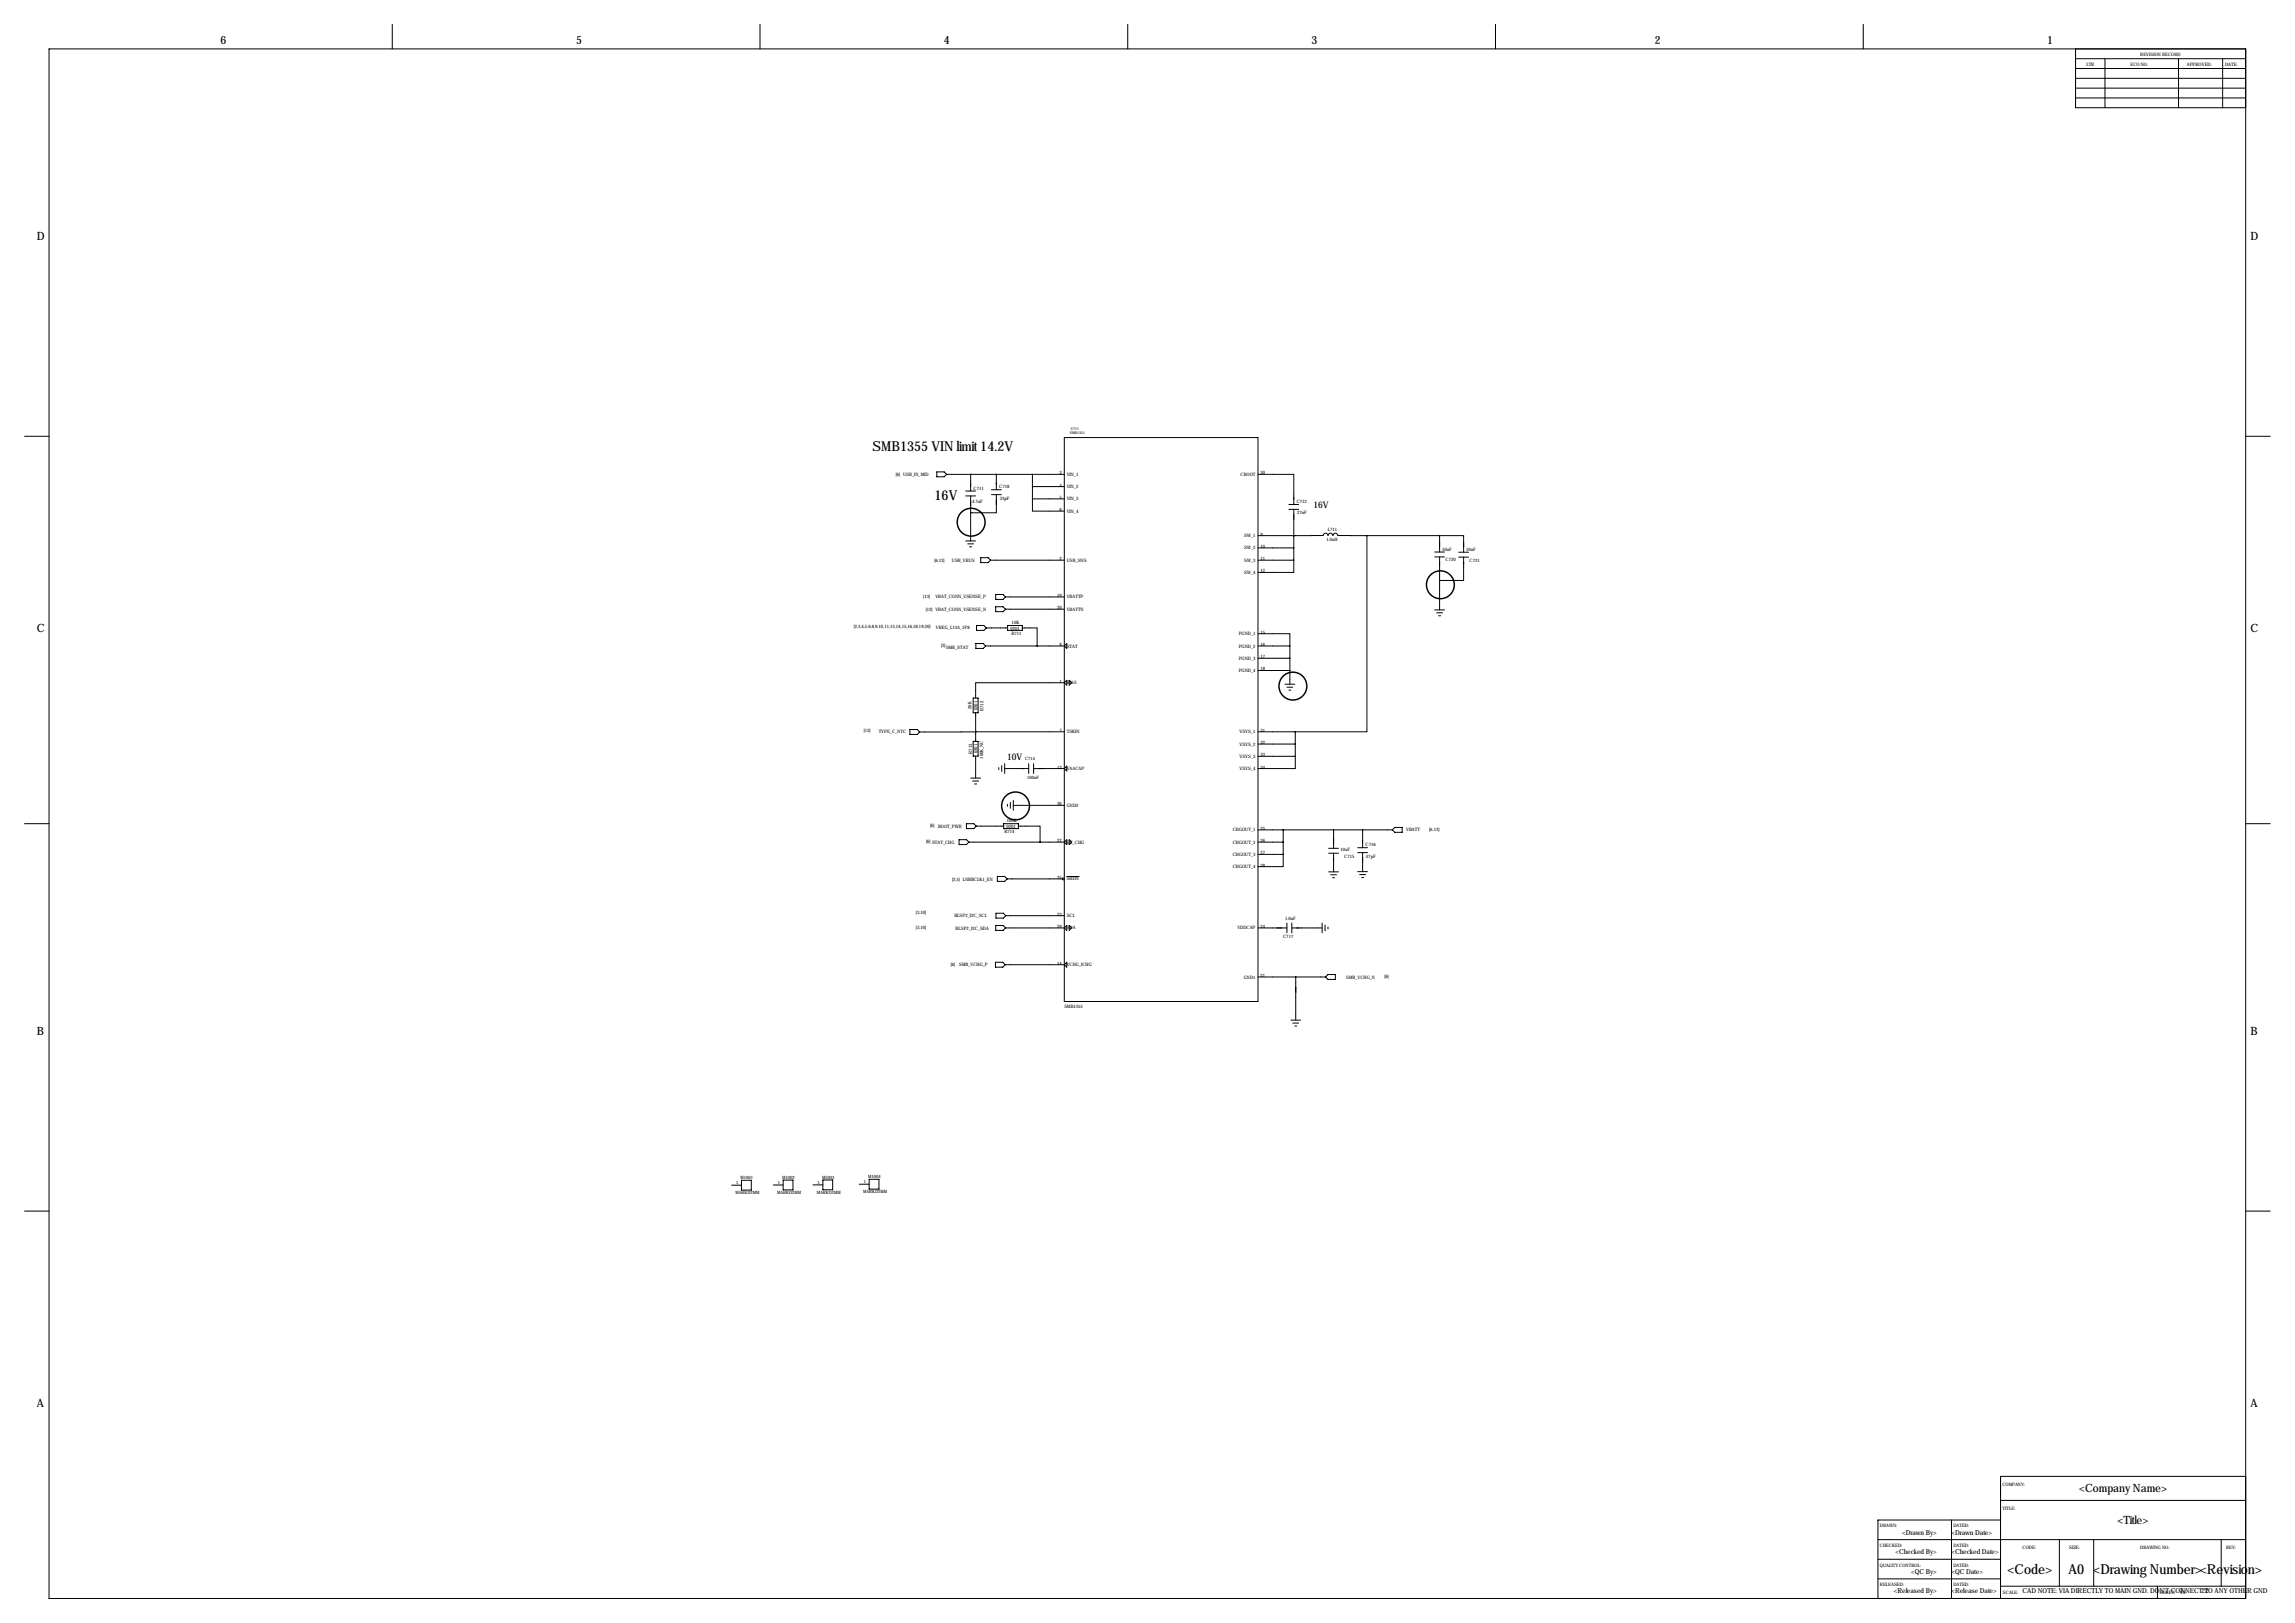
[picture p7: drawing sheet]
<svg xmlns="http://www.w3.org/2000/svg" width="1189mm" height="841mm" viewBox="0 0 1189 841" stroke-linecap="round" stroke-linejoin="round" font-family="sans-serif">
<defs><g id="words">
<g font-size="7.1">
<text x="452" y="233">SMB1355 VIN limit 14.2V</text>
<text x="484" y="259">16V</text>
<text x="1040" y="815">&lt;Code&gt;</text>
<text x="1072" y="815">A0 &lt;Drawing Number&gt;&lt;Revision&gt;</text>
</g>
<g font-size="5.9">
<text x="114" y="23">6</text>
<text x="298" y="23">5</text>
<text x="489" y="23">4</text>
<text x="679" y="23">3</text>
<text x="857" y="23">2</text>
<text x="1060" y="23">1</text>
<text x="19" y="124">D</text>
<text x="1166" y="124">D</text>
<text x="19" y="328">C</text>
<text x="1166" y="328">C</text>
<text x="19" y="536">B</text>
<text x="1166" y="536">B</text>
<text x="19" y="729">A</text>
<text x="1166" y="729">A</text>
<text x="1077" y="773">&lt;Company Name&gt;</text>
<text x="1097" y="789">&lt;Title&gt;</text>
</g>
<g font-size="4.7">
<text x="680" y="263">16V</text>
<text x="522" y="394">10V</text>
</g>
<g font-size="3.6">
<text x="985" y="795">&lt;Drawn By&gt;</text>
<text x="1011" y="795">&lt;Drawn Date&gt;</text>
<text x="982" y="805">&lt;Checked By&gt;</text>
<text x="1011" y="805">&lt;Checked Date&gt;</text>
<text x="990" y="815">&lt;QC By&gt;</text>
<text x="1011" y="815">&lt;QC Date&gt;</text>
<text x="981" y="825">&lt;Released By&gt;</text>
<text x="1011" y="825">&lt;Release Date&gt;</text>
<text x="1048" y="825">CAD NOTE: VIA DIRECTLY TO MAIN GND. DON'T CONNECT TO ANY OTHER GND</text>
<text x="1129" y="825">7</text>
<text x="1140" y="825">22</text>
</g>
<g font-size="2.4">
<text x="1109" y="29">REVISION RECORD</text>
<text x="1081" y="34">LTR</text>
<text x="1104" y="34">ECO NO:</text>
<text x="1133" y="34">APPROVED:</text>
<text x="1153" y="34">DATE:</text>
<text x="549" y="246">3</text>
<text x="653" y="246">30</text>
<text x="464" y="246">[6] USB_IN_MID</text>
<text x="553" y="246">VIN_1</text>
<text x="643" y="246">CBOOT</text>
<text x="504" y="254">C711</text>
<text x="518" y="253">C718</text>
<text x="549" y="252">4</text>
<text x="553" y="253">VIN_2</text>
<text x="504" y="261">4.7uF</text>
<text x="518" y="259">33pF</text>
<text x="549" y="258">5</text>
<text x="553" y="259">VIN_3</text>
<text x="672" y="261">C712</text>
<text x="549" y="265">6</text>
<text x="553" y="266">VIN_4</text>
<text x="672" y="266">27nF</text>
<text x="688" y="275">L711</text>
<text x="645" y="278">SW</text>
<text x="648" y="278">_1</text>
<text x="653" y="277">9</text>
<text x="687" y="280">1.0uH</text>
<text x="645" y="285">SW</text>
<text x="648" y="285">_2</text>
<text x="653" y="284">10</text>
<text x="747" y="285">10uF</text>
<text x="760" y="285">10uF</text>
<text x="484" y="291">[6,13]</text>
<text x="493" y="291">USB_VBUS</text>
<text x="549" y="290">2</text>
<text x="553" y="291">USB_SNS</text>
<text x="645" y="291">SW</text>
<text x="648" y="291">_3</text>
<text x="653" y="290">11</text>
<text x="749" y="291">C720</text>
<text x="761" y="291">C721</text>
<text x="645" y="297">SW</text>
<text x="648" y="297">_4</text>
<text x="653" y="296">12</text>
<text x="478" y="310">[13]</text>
<text x="485" y="310">VBAT_CONN_VSENSE_P</text>
<text x="548" y="309">19</text>
<text x="553" y="310">VBATTP</text>
<text x="480" y="316">[13] VBAT_CONN_VSENSE_N</text>
<text x="548" y="316">20</text>
<text x="553" y="316">VBATTN</text>
<text x="524" y="323">10K</text>
<text x="442" y="325">[2,3,4,5,6,8,9,10,11,13,14,15,16,18,19,20]</text>
<text x="485" y="326">VREG_L13A_1P8</text>
<text x="523" y="326">0201</text>
<text x="524" y="329">R711</text>
<text x="642" y="329">PGND_1</text>
<text x="653" y="328">15</text>
<text x="488" y="335">[3]</text>
<text x="549" y="335">8</text>
<text x="553" y="335">STAT</text>
<text x="642" y="335">PGND_2</text>
<text x="653" y="335">16</text>
<text x="490" y="336">SMB_STAT</text>
<text x="642" y="342">PGND_3</text>
<text x="653" y="341">17</text>
<text x="653" y="347">18</text>
<text x="549" y="354">1</text>
<text x="642" y="348">PGND_4</text>
<text x="553" y="354">BIAS</text>
<text x="503" y="367" transform="rotate(-90 503 367)">20K</text>
<text x="506" y="368" transform="rotate(-90 506 368)">0201</text>
<text x="509" y="368" transform="rotate(-90 509 368)">R712</text>
<text x="447" y="379">[13]</text>
<text x="455" y="380">TYPE_C_NTC</text>
<text x="549" y="379">7</text>
<text x="553" y="380">TSKIN</text>
<text x="642" y="380">VSYS_1</text>
<text x="653" y="379">31</text>
<text x="642" y="386">VSYS_2</text>
<text x="653" y="385">32</text>
<text x="504" y="390" transform="rotate(-90 504 390)">R713</text>
<text x="506" y="390" transform="rotate(-90 506 390)">0201</text>
<text x="509" y="393" transform="rotate(-90 509 393)">100K_NC</text>
<text x="642" y="393">VSYS_3</text>
<text x="653" y="392">33</text>
<text x="548" y="398">13</text>
<text x="553" y="399">VAACAP</text>
<text x="642" y="399">VSYS_4</text>
<text x="653" y="398">34</text>
<text x="548" y="417">36</text>
<text x="553" y="418">GND2</text>
<text x="522" y="426">100K</text>
<text x="482" y="428">[6]</text>
<text x="486" y="429">BOOT_PW</text>
<text x="497" y="429">R</text>
<text x="520" y="432">R714</text>
<text x="521" y="429">0201</text>
<text x="639" y="431">CHGOUT_1</text>
<text x="653" y="430">25</text>
<text x="728" y="431">VBATT</text>
<text x="740" y="430">[6,13]</text>
<text x="480" y="437">[6]</text>
<text x="483" y="437">STAT_CHG</text>
<text x="548" y="436">22</text>
<text x="553" y="437">EN_CHG</text>
<text x="639" y="437">CHGOUT_2</text>
<text x="653" y="436">26</text>
<text x="639" y="443">CHGOUT_3</text>
<text x="653" y="443">27</text>
<text x="694" y="441">10uF</text>
<text x="707" y="438">C716</text>
<text x="639" y="450">CHGOUT_4</text>
<text x="653" y="449">28</text>
<text x="696" y="445">C715</text>
<text x="708" y="444">47pF</text>
<text x="548" y="455">35</text>
<text x="493" y="456">[2,5] LNBBCLK1_EN</text>
<text x="553" y="456">SHDN</text>
<text x="475" y="473">[3,10]</text>
<text x="494" y="475">BLSP2_I2C_SCL</text>
<text x="548" y="474">23</text>
<text x="553" y="475">SCL</text>
<text x="666" y="477">1.0uF</text>
<text x="475" y="481">[3,10]</text>
<text x="495" y="482">BLSP2_I2C_SDA</text>
<text x="548" y="481">29</text>
<text x="553" y="481">SDA</text>
<text x="641" y="481">VDDCAP</text>
<text x="653" y="481">24</text>
<text x="665" y="486">C717</text>
<text x="493" y="500">[6]</text>
<text x="497" y="500">SMB_VCHG_P</text>
<text x="548" y="500">14</text>
<text x="553" y="500">VCHG_ICHG</text>
<text x="644" y="507">GND1</text>
<text x="653" y="506">21</text>
<text x="697" y="507">SMB_VCHG_N</text>
<text x="717" y="507">[6]</text>
<text x="551" y="522">SMB1355</text>
<text x="1037" y="770">COMPANY:</text>
<text x="1037" y="782">TITLE:</text>
<text x="974" y="791">DRAW</text>
<text x="981" y="791">N:</text>
<text x="1012" y="791">DATED:</text>
<text x="974" y="801">CHECKED:</text>
<text x="1012" y="801">DATED:</text>
<text x="1048" y="803">CODE:</text>
<text x="1072" y="803">SIZE:</text>
<text x="1109" y="803">DRAW</text>
<text x="1116" y="803">ING NO:</text>
<text x="1153" y="803">REV:</text>
<text x="974" y="811">QUALITY CONTROL:</text>
<text x="1012" y="811">DATED:</text>
<text x="974" y="822">RELEASED:</text>
<text x="1012" y="822">DATED:</text>
<text x="1038" y="825">SCALE:</text>
<text x="1119" y="825">SHEET:</text>
<text x="1130" y="825">OF</text>
</g>
<g font-size="2.3">
<text x="531" y="394">C714</text>
<text x="532" y="404">100nF</text>
<text x="384" y="611">M1001</text>
<text x="405" y="611">M1002</text>
<text x="426" y="611">M1003</text>
<text x="450" y="610">M1004</text>
<text x="381" y="613">1</text>
<text x="403" y="613">1</text>
<text x="424" y="613">1</text>
<text x="447" y="618">MARKD2MM</text>
<text x="448" y="613">1</text>
<text x="381" y="618">MARKD2MM</text>
<text x="403" y="618">MARKD2MM</text>
<text x="423" y="618">MARKD2MM</text>
</g>
<g font-size="1.9">
<text x="554" y="225">SMB1355</text>
<text x="555" y="222">U711</text>
</g>
</g></defs>
<g fill="none" stroke="#000" stroke-width=".52">
<path d="M203 13v12M394 13v12M584 13v12M775 13v12M965 13v12M25 25h1138v803h-1138zM1075 25v31h88M1075 30h88M1075 35h88M1090 30v26M1129 30v26M1151 30v26"/>
<path d="M1075 41h88M1075 46h88M1075 51h88M13 226h12M551 227h101v292h-101zM1163 226h13M485 244h4l1 2-1 1h-4zM490 246h61M500 254h5M500 257h5M503 246v8M503 257v23"/>
<path d="M514 254h5M514 256h5M516 256v10h-13M516 246v8M535 258v7h16M535 252h16M535 258h16M535 246v12M652 246h18v15M652 277h18M668 261h5M668 264h5"/>
<path d="M670 277h15a1.3 1.3 0 0 1 2-1 1.3 1.3 0 0 1 1 1 1.3 1.3 0 0 1 1-1 1.3 1.3 0 0 1 1 1 1.3 1.3 0 0 1 2-1 1.3 1.3 0 0 1 1 1h15M670 277h.1M670 264v26M708 277v102h-37M708 277h38M746 277h12v9M746 277v9M500 280h5M501 282h3M502 283h1M508 289h4l1 1-1 1h-4zM513 290h38"/>
<path d="M652 290h18M652 284h18M670 290v6h-18M743 288h5M743 286h5M746 288v28M756 286h5M756 289h5M758 289v12h-12M516 308h4l1 1-1 1h-4zM516 314h4l1 2-1 1h-4zM521 309h30"/>
<path d="M521 316h30M743 316h5M744 317h3M745 319h1M506 333h3l2 2-2 1h-3zM506 324h4l1 1-1 2h-4zM511 335h40M511 325h11M522 324h8v3h-8zM530 325h7v10M553 333v3l-2-1zM652 328h16v7"/>
<path d="M652 335h16M668 335v19M551 354h-46v8M553 352v3l-2-1zM554 352l1 2-1 1zM652 341h16M652 347h16M666 354h5M667 356h3M668 357h1M471 378h4l1 1-1 1h-4zM504 362h3v7h-3z"/>
<path d="M505 379h-29M505 379h46M505 369v15M652 379h19M671 379v13M504 384h3v8h-3zM505 392v11M517 398v1M519 397v3M520 398h13M520 396v5M533 396v5"/>
<path d="M535 398h16M535 396v5M553 397v2l-2-1zM652 385h19M652 392h19M671 392v6h-19M503 403h5M504 405h3M505 406h1M522 417v1M523 416v3M525 417h26"/>
<path d="M525 415v5M13 427h12M497 435h4l1 1-1 1h-4zM501 427h3l2 1-2 1h-3zM502 436h49M506 428h14M520 427h8v2h-8zM528 428h11v8M553 435v2l-2-1zM554 435l1 1-1 1zM652 436h13M652 430h69"/>
<path d="M665 430v13M688 439h5M691 430v9M703 439h5M706 430v9M723 429h3v2h-3l-2-1zM1163 427h13M517 454h3l2 1-2 2h-3zM522 455h28M553 454h6M652 443h13M665 443v6h-13"/>
<path d="M688 442h5M688 452h5M689 453h3M690 455h1M691 442v10M703 442h5M703 451h5M704 453h3M705 455h1M706 442v9M516 479h4l1 2-1 1h-4zM516 473h4l1 1-1 2h-4z"/>
<path d="M521 474h30M553 479v3l-2-1zM554 479l1 2-1 1zM667 478v5M669 478v5M685 478v5M686 479v3M516 498h3l2 2-2 1h-3zM521 500h30M521 481h30M553 498v3l-2-1zM652 481h15"/>
<path d="M669 481h16M688 480v1M652 506h35M671 506v5M671 514v14M688 505h4v2h-4l-1-1zM669 528h5M670 530h3M671 531h1M379 614h5M384 611h5v5h-5zM401 614h5"/>
<path d="M406 611h5v5h-5zM421 614h5M426 611h5v5h-5zM445 613h5M450 611h5v5h-5zM13 627h12M1163 627h13M1036 777h127M1163 765h-127v63M973 797h190M1011 787v41M1036 787h-63v41"/>
<path d="M1067 797v25M1085 797v25M1151 797v25M973 808h63M973 818h63M1036 822h127M1118 822v6"/>
<circle cx="551" cy="455" r=".5"/>
</g>
<g fill="none" stroke="#000" stroke-width=".76">
<path d="M671 511v3"/>
<circle cx="503" cy="270" r="7"/>
<circle cx="746" cy="303" r="7"/>
<circle cx="670" cy="355" r="7"/>
<circle cx="526" cy="417" r="7"/>
</g>
<use href="#words"/>
</svg>
